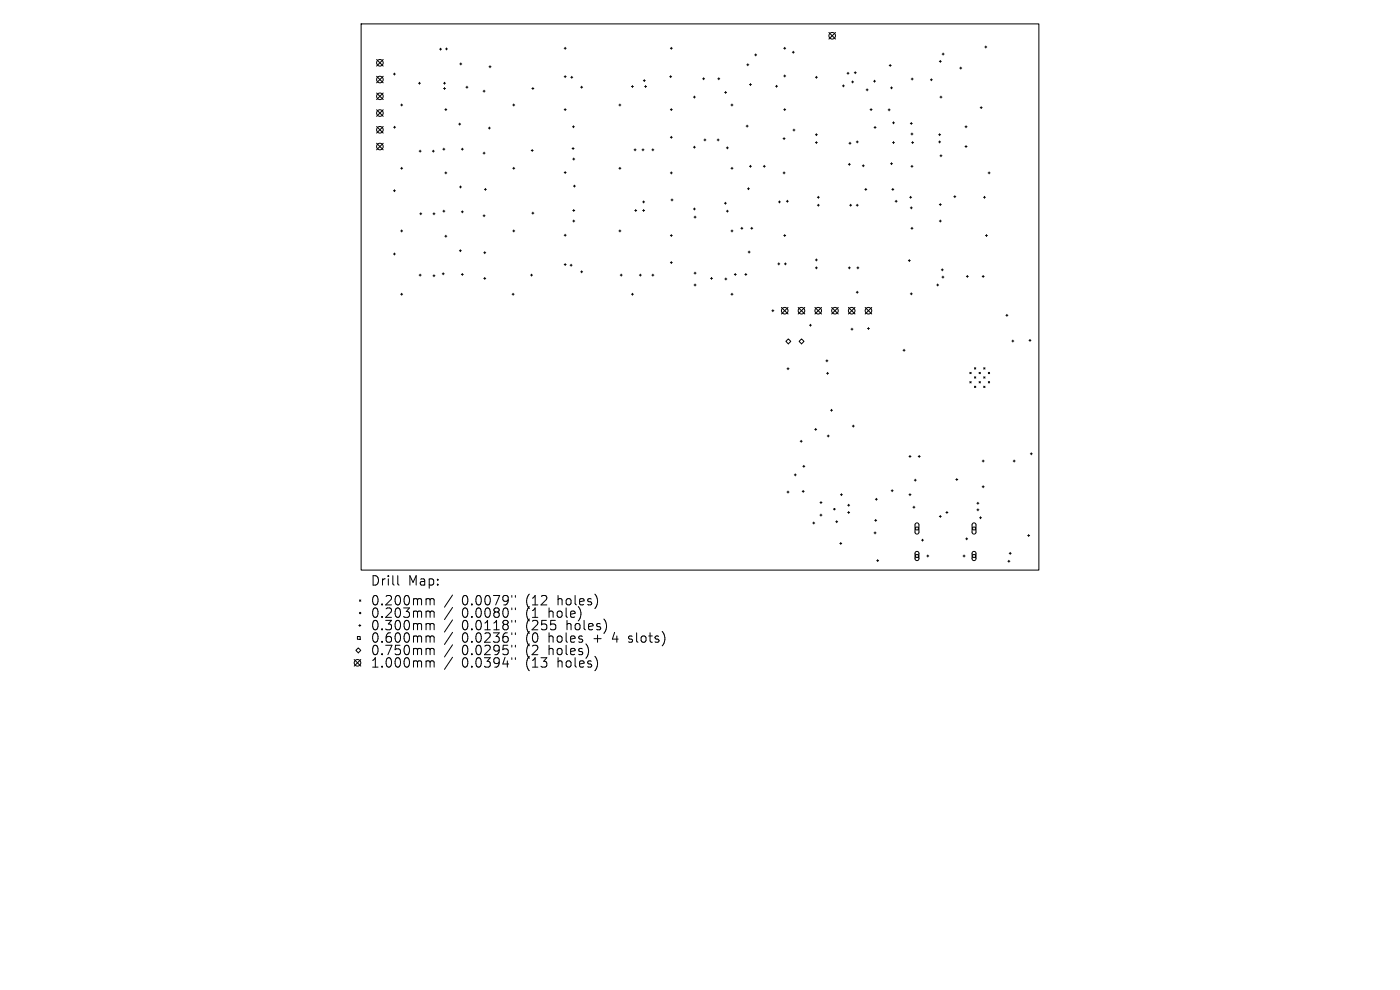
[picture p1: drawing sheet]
<svg xmlns="http://www.w3.org/2000/svg" width="297mm" height="210mm" viewBox="0 0 297 210" stroke-linecap="round" stroke-linejoin="round" font-family="sans-serif">
<defs><g id="words">
<g font-size="2.8">
<text x="78.5" y="124.5">Drill</text>
<text x="86.5" y="124.5">Map:</text>
<text x="78.5" y="128.7">0.200mm</text>
<text x="78.5" y="131.3">0.203mm</text>
<text x="98" y="128.7">0.0079&quot;</text>
<text x="98" y="131.3">0.0080&quot;</text>
<text x="111.7" y="128.7">(12</text>
<text x="111.7" y="131.3">(1</text>
<text x="116.7" y="131.3">hole)</text>
<text x="118.6" y="128.7">holes)</text>
<text x="78.5" y="134">0.300mm</text>
<text x="78.5" y="136.6">0.600mm</text>
<text x="98" y="134">0.0118&quot;</text>
<text x="98" y="136.6">0.0236&quot;</text>
<text x="111.7" y="134">(255</text>
<text x="111.7" y="136.6">(0</text>
<text x="116.7" y="136.6">holes</text>
<text x="120.5" y="134">holes)</text>
<text x="126.4" y="136.6">+</text>
<text x="130.6" y="136.6">4</text>
<text x="134.2" y="136.6">slots)</text>
<text x="78.5" y="139.3">0.750mm</text>
<text x="78.5" y="141.9">1.000mm</text>
<text x="98" y="139.3">0.0295&quot;</text>
<text x="98" y="141.9">0.0394&quot;</text>
<text x="111.7" y="139.3">(2</text>
<text x="111.7" y="141.9">(13</text>
<text x="116.7" y="139.3">holes)</text>
<text x="118.6" y="141.9">holes)</text>
</g>
</g></defs>
<g fill="none" stroke="#000" stroke-width=".21">
<path d="M76.6 5.1h143.8v115.8h-143.8zM79.9 12.6l1.4 1.4M79.9 16.2l1.4 1.4M79.9 19.7l1.4 1.4M81.3 12.6l-1.4 1.4M81.3 16.2l-1.4 1.4M81.3 19.7l-1.4 1.4M83.5 15.7h.4M83.7 15.5v.4M88.8 17.7h.4M89 17.4v.5M93.3 10.4h.4"/>
<path d="M93.5 10.2v.4M94.1 17.7h.4M94.1 18.8h.4M94.3 17.4v.5M94.3 18.6v.4M94.5 10.4h.4M94.7 10.2v.4M97.5 13.6h.5M97.8 13.4v.4M98.8 18.5h.5M99.1 18.3v.4M102.5 19.3h.4"/>
<path d="M102.7 19.1v.4M103.7 14.2h.5M104 14v.4M112.8 18.8h.5M113 18.6v.4M119.7 10.2h.4M119.7 16.3h.4M119.9 10v.5M119.9 16v.5M121.1 16.4h.4M121.3 16.2v.4M123.2 18.5h.4"/>
<path d="M123.4 18.3v.4M134 18.4h.4M134.2 18.1v.5M136.5 17.1h.4M136.7 16.9v.4M136.8 18.4h.4M137 18.1v.5M142.1 16.3h.4M142.2 10.2h.4M142.3 16v.5M142.4 10v.5M149.1 16.7h.4"/>
<path d="M149.3 16.5v.4M152.3 16.7h.4M152.5 16.5v.4M153.7 19.6h.4M153.9 19.4v.4M158.4 13.7h.5M158.6 13.5v.5M159 17.9h.4M159.2 17.7v.4M160.1 11.6h.4M160.3 11.4v.5M164.5 18.3h.4"/>
<path d="M164.7 18.1v.4M166.3 10.2h.4M166.3 16.1h.4M166.5 10v.5M166.5 15.9v.4M168.1 11.1h.4M168.3 10.9v.4M173 16.4h.4M173.2 16.2v.4M175.8 6.9l1.4 1.4M177.2 6.9l-1.4 1.4M178.7 18.2h.4"/>
<path d="M178.9 18v.4M179.7 15.5h.4M179.9 15.3v.5M180.7 17.4h.4M180.9 17.2v.4M181.2 15.4h.4M181.4 15.2v.4M183.7 19.1h.5M184 18.8v.5M185.3 17.2h.4M185.5 17v.4M188.6 13.9h.5"/>
<path d="M188.9 13.7v.4M188.9 18.6h.4M189.1 18.4v.4M193.3 16.8h.4M193.5 16.6v.4M197.4 16.9h.4M197.6 16.7v.4M199.3 13h.4M199.5 12.8v.4M199.9 11.5h.4M200.1 11.3v.4M203.6 14.4h.4"/>
<path d="M203.8 14.2v.5M208.9 10h.4M209.1 9.8v.4M79.9 23.3l1.4 1.4M79.9 26.8l1.4 1.4M79.9 30.4l1.4 1.4M81.3 23.3l-1.4 1.4M81.3 26.8l-1.4 1.4M81.3 30.4l-1.4 1.4M83.5 27h.4M83.7 26.8v.4M85 22.3h.4"/>
<path d="M85 35.7h.4M85.2 22.1v.4M85.2 35.5v.4M88.9 32.1h.4M89.1 31.9v.4M91.7 32.1h.4M91.9 31.9v.4M94 31.6h.4M94.2 31.4v.5M94.4 23.3h.4M94.4 36.7h.4M94.6 23v.5"/>
<path d="M94.6 36.5v.4M97.3 26.3h.4M97.5 39.7h.4M97.5 26.1v.4M97.7 39.5v.4M97.9 31.6h.4M98.1 31.4v.5M102.5 32.5h.4M102.7 32.3v.4M103 40v.4M103.6 27.2h.4M103.8 27v.4"/>
<path d="M108.8 22.3h.4M108.8 35.7h.4M109 22.1v.4M109 35.5v.4M112.7 31.9h.4M112.9 31.7v.4M119.7 23.3h.4M119.7 36.6h.4M119.9 23v.5M119.9 36.4v.4M121.4 31.5h.4M121.4 26.9h.5"/>
<path d="M121.5 33.7h.4M121.6 31.3v.4M121.6 39.5h.5M121.6 26.7v.4M121.7 33.5v.5M121.9 39.3v.4M131.3 22.3h.4M131.3 35.7h.4M131.5 22.1v.4M131.5 35.5v.4M134.5 31.8h.4M134.7 31.6v.4"/>
<path d="M136.2 31.8h.4M136.4 31.6v.4M138.3 31.8h.4M138.5 31.6v.4M142.2 23.3h.4M142.2 36.7h.4M142.2 29.1h.4M142.4 23v.5M142.4 28.9v.4M142.4 36.5v.4M147.1 20.6h.4M147.1 31.2h.4"/>
<path d="M147.3 20.4v.4M147.3 31v.4M149.3 29.7h.5M149.6 29.5v.4M152.1 29.7h.5M152.3 29.5v.4M154.1 31.4h.4M154.3 31.2v.4M155.1 22.3h.4M155.1 35.7h.4M155.3 22.1v.4M155.3 35.5v.4"/>
<path d="M158.3 26.7h.4M158.5 26.5v.5M158.8 39.8v.4M159 35.3h.4M159.2 35.1v.4M161.9 35.3h.4M162.1 35.1v.4M166.1 36.7h.4M166.1 29.4h.4M166.3 23.3h.4M166.3 29.2v.4M166.3 36.5v.4"/>
<path d="M166.5 23v.5M168.2 27.6h.4M168.4 27.4v.4M173 28.6h.4M173 30.2h.4M173.2 28.4v.4M173.2 30v.5M180 34.9h.4M180.1 30.4h.4M180.2 34.7v.4M180.3 30.2v.4M181.6 30.1h.5"/>
<path d="M181.9 29.9v.4M182.9 35.2h.5M183.1 35v.4M183.7 40v.4M184.6 23.3h.4M184.8 23v.5M185.4 27h.4M185.6 26.8v.4M188.4 23.3h.4M188.6 23.1v.4M188.9 34.7h.4M189.1 34.5v.4"/>
<path d="M189.3 30.2h.5M189.3 26h.5M189.4 40v.4M189.6 25.8v.5M189.6 30v.5M193.1 26.2h.4M193.3 35.3h.4M193.3 28.4h.4M193.3 26v.4M193.4 30.2h.4M193.5 28.2v.4M193.5 35.1v.4"/>
<path d="M193.6 30v.5M199.1 28.6h.5M199.1 30.1h.5M199.3 28.4v.4M199.3 29.9v.4M199.4 20.6h.4M199.4 33h.4M199.6 20.4v.4M199.6 32.8v.5M204.7 26.9h.4M204.7 31.1h.4M204.9 26.7v.4"/>
<path d="M204.9 30.9v.4M207.9 22.8h.5M208.2 22.6v.4M209.6 36.7h.4M209.8 36.5v.4M83.5 40.5h.4M83.5 53.9h.4M83.7 40.2v.5M83.7 53.7v.4M85 49h.4M85.2 48.8v.4M88.9 58.4h.4"/>
<path d="M89.1 45.4h.4M89.1 58.1v.5M89.3 45.1v.5M91.9 45.4h.4M91.9 58.5h.4M92.1 45.1v.5M92.1 58.3v.4M93.8 58.1h.4M94 44.8h.4M94 57.9v.4M94.2 44.6v.4M94.4 50.1h.4"/>
<path d="M94.6 49.9v.4M97.5 53.2h.4M97.7 53v.4M97.9 44.9h.4M97.9 58.2h.4M98.1 44.7v.4M98.1 58v.4M102.5 45.8h.4M102.6 53.6h.4M102.6 59.1h.4M102.7 45.6v.4M102.8 40.2h.4"/>
<path d="M102.8 53.4v.4M102.8 58.8v.5M108.8 49h.4M109 48.8v.4M112.6 58.4h.4M112.8 58.1v.5M112.8 45.2h.5M113 45v.4M119.7 49.9h.4M119.7 56.1h.4M119.9 49.7v.4M119.9 55.9v.4"/>
<path d="M120.9 56.3h.5M121.2 56.1v.4M121.5 44.7h.4M121.5 46.9h.4M121.7 44.4v.5M121.7 46.7v.4M123.2 57.7h.4M123.4 57.4v.5M131.3 49h.4M131.5 48.8v.4M131.6 58.4h.4M131.8 58.1v.5"/>
<path d="M134.7 44.7h.4M134.9 44.4v.5M135.6 58.4h.5M135.8 58.1v.5M136.3 44.7h.5M136.3 42.8h.5M136.5 42.6v.4M136.5 44.4v.5M138.3 58.4h.4M138.5 58.1v.5M142.2 50h.4M142.2 55.7h.4"/>
<path d="M142.3 42.4h.5M142.4 49.8v.4M142.4 55.5v.4M142.6 42.2v.4M147.1 44.3h.4M147.2 46.1h.5M147.2 57.9h.5M147.3 44.1v.4M147.5 45.8v.5M147.5 57.7v.4M150.7 59.1h.5M150.9 58.8v.5"/>
<path d="M153.7 43.1h.4M153.8 59.2h.4M153.9 42.9v.4M154 59v.4M154.1 44.8h.4M154.3 44.6v.4M155.1 49h.4M155.3 48.8v.4M155.8 58.2h.4M156 58v.4M157.2 48.4h.4M157.4 48.2v.4"/>
<path d="M158 58.2h.4M158.2 58v.4M158.6 40h.4M158.7 53.5h.4M158.9 53.3v.4M159.3 48.4h.4M159.5 48.2v.4M165 56h.4M165.1 42.8h.5M165.2 55.8v.4M165.4 42.6v.4M166.3 50h.4"/>
<path d="M166.4 56h.4M166.5 49.8v.4M166.6 55.8v.4M166.8 42.7h.4M167 42.5v.4M173 55.1h.4M173 56.8h.4M173.2 54.9v.5M173.2 56.6v.4M173.4 41.9h.4M173.4 43.5h.4M173.6 41.6v.5"/>
<path d="M173.6 43.3v.4M180 56.8h.4M180.2 56.6v.4M180.3 43.5h.4M180.5 43.3v.4M181.6 43.5h.5M181.8 56.8h.4M181.9 43.3v.4M182 56.6v.4M183.5 40.2h.4M189.2 40.2h.4M189.9 42.7h.4"/>
<path d="M190.1 42.5v.4M192.7 55.3h.4M192.9 55.1v.4M193 41.9h.4M193.1 44.1h.4M193.2 41.6v.5M193.3 48.4h.4M193.3 43.9v.4M193.5 48.2v.4M199.3 46.9h.4M199.3 43.4h.4M199.5 43.2v.4"/>
<path d="M199.5 46.7v.4M199.7 57.2h.4M199.8 58.8h.5M199.9 57v.4M200 58.6v.4M202.3 41.7h.5M202.6 41.5v.4M205 58.6h.4M205.2 58.4v.4M208.4 58.6h.4M208.6 58.4v.4M208.6 41.9h.5"/>
<path d="M208.9 41.6v.5M209.1 50h.4M209.3 49.8v.4M85 62.4h.4M85.2 62.2v.4M108.6 62.4h.5M108.8 62.2v.4M134 62.4h.4M134.2 62.2v.4M147.2 60.5h.5M147.5 60.2v.5M155.1 62.4h.4"/>
<path d="M155.3 62.2v.4M163.7 65.9h.5M164 65.7v.4M165.8 65.2l1.4 1.4M166.7 72.4l.5-.5 .6 .5-.6 .5zM167 78.2h.4M167.2 78v.4M167.2 65.2l-1.4 1.4M169.3 65.2l1.4 1.4M169.5 72.4l.5-.5 .6 .5-.6 .5zM170.7 65.2l-1.4 1.4M171.7 69h.4"/>
<path d="M171.9 68.8v.4M172.9 65.2l1.4 1.4M174.3 65.2l-1.4 1.4M175.2 76.5h.4M175.4 79.2h.4M175.4 76.3v.5M175.6 79v.4M176.4 65.2l1.4 1.4M177.8 65.2l-1.4 1.4M180 65.2l1.4 1.4M180.5 69.8h.4M180.7 69.6v.4"/>
<path d="M181.4 65.2l-1.4 1.4M181.6 62h.5M181.9 61.8v.4M183.5 65.2l1.4 1.4M184 69.7h.4M184.2 69.5v.4M184.9 65.2l-1.4 1.4M191.6 74.3h.4M191.8 74.1v.4M193.1 62.3h.4M193.3 62.1v.4M198.7 60.5h.4"/>
<path d="M198.9 60.2v.5M205.7 79l.3 .3M206 79l-.3 .3M206.7 79.9l.3 .3M206.7 78l.3 .3M207 78l-.3 .3M207 79.9l-.3 .3M207.7 79l.3 .3M208 79l-.3 .3M208.7 79.9l.3 .3M208.7 78l.3 .3M209 78l-.3 .3"/>
<path d="M209 79.9l-.3 .3M209.7 79l.2 .3M209.9 79l-.2 .3M213.4 66.9h.4M213.6 66.7v.4M214.7 72.3h.4M214.9 72.1v.5M218.3 72.2h.4M218.5 72v.4M169.8 93.6h.4M170 93.4v.4M170.3 98.9h.4"/>
<path d="M170.5 98.7v.4M172.8 91.1h.5M173 90.9v.4M175.5 92.5h.4M175.7 92.3v.4M176.2 87h.4M176.4 86.8v.4M180.8 90.4h.4M181 90.2v.4M192.8 96.8h.5M193 96.6v.4M194.8 96.8h.4"/>
<path d="M195 96.6v.4M205.7 80.9l.3 .3M206 80.9l-.3 .3M206.7 81.9l.3 .3M207 81.9l-.3 .3M207.7 80.9l.3 .3M208 80.9l-.3 .3M208.4 97.8h.4M208.6 97.6v.4M208.7 81.9l.3 .3M209 81.9l-.3 .3M209.7 80.9l.2 .3"/>
<path d="M209.9 80.9l-.2 .3M214.9 97.8h.5M215.1 97.6v.4M218.6 96.3h.4M218.8 96.1v.4M167 104.4h.4M167.2 104.2v.4M168.5 100.7h.4M168.7 100.5v.4M170.2 104.2h.4M170.4 104v.4M172.4 110.9h.4"/>
<path d="M172.6 110.7v.5M174 106.6h.4M174 109.3h.4M174.2 106.4v.4M174.2 109.1v.4M177.3 110.7h.4M177.5 110.5v.4M178.2 115.3h.4M178.3 104.9h.4M178.4 115.1v.4M178.5 104.7v.4M179.8 107.2h.5"/>
<path d="M179.8 108.7h.5M180 107v.4M180 108.5v.4M185.4 113h.4M185.6 110.4h.4M185.6 112.8v.5M185.7 105.9h.4M185.8 110.2v.4M185.9 105.7v.4M186 118.9h.4M186.2 118.7v.4M189.1 104.1h.4"/>
<path d="M189.3 103.9v.4M192.8 104.9h.5M193 104.7v.4M193.7 107.6h.4M193.9 107.4v.4M194 101.9h.4M194.2 101.6v.5M194.2 111.8h.6v.6h-.6zM194.2 111l.4-.1 .3 .4v1.7l-.3 .3-.3-.1-.2-.2zM194.2 117.6h.6v.6h-.6zM194.2 117.1l.4-.1 .3 .3v1.3l-.3 .3-.3-.1-.2-.2zM195.5 114.6h.4"/>
<path d="M195.7 114.4v.4M196.6 117.9h.4M196.8 117.7v.5M199.3 109.5h.4M199.5 109.3v.5M200.7 108.7h.4M200.9 108.5v.4M202.8 101.7h.4M203 101.5v.4M204.3 117.9h.4M204.5 117.7v.5M204.9 114.3h.4"/>
<path d="M205.1 114.1v.4M206.3 111.8h.6v.6h-.6zM206.3 111l.4-.1 .3 .4v1.7l-.3 .3-.3-.1-.2-.2zM206.3 117.6h.6v.6h-.6zM206.3 117.1l.4-.1 .3 .3v1.3l-.3 .3-.3-.1-.2-.2zM207.2 106.8h.5M207.2 108.2h.5M207.5 106.5v.5M207.5 107.9v.5M207.8 109.8h.4M208 109.6v.4M208.4 103.3h.4"/>
<path d="M208.6 103v.5M213.8 119.1h.4M214 118.9v.4M214.1 117.4h.4M214.3 117.2v.4M218 113.6h.4M218.2 113.4v.4M75.1 139.9l1.4 1.4M75.5 138l.5-.6 .5 .6-.5 .5zM75.8 135h.6v.6h-.6zM76.1 132.7h.4M76.3 127.3l.2 .2"/>
<path d="M76.3 132.5v.4M76.5 127.3l-.2 .2M76.5 139.9l-1.4 1.4M84.4 122.1v1.7l.3 .3M90.7 127l.4 .1 .1 .2M90.7 129.6h.3l.2 .3M90.7 132.3h.3l.2 .3M90.7 134.9h.3l.2 .3M90.7 137.5l.4 .1 .1 .2M91.2 127.3l.3-.3 .5 .1 .1 1.2M91.2 127.3v1M91.2 129.9v1.1"/>
<path d="M91.2 132.6v1M91.2 135.2v1M91.2 137.8v1.1M91.2 129.9l.3-.3 .5 .1 .1 1.3M91.2 132.6l.3-.3 .5 .1 .1 1.2M91.2 135.2l.3-.3 .5 .1 .1 1.2M91.2 137.8l.3-.3 .5 .1 .1 1.3M96 126.2l-1.7 2.6M96 128.9l-1.7 2.5M96 131.5l-1.7 2.6M96 134.1l-1.7 2.6M96 136.8l-1.7 2.6"/>
<path d="M96 139.4l-1.7 2.6M108.6 126.3v.4M108.6 129v.3M108.6 131.6v.4M108.6 134.2v.4M108.6 136.9v.4M108.6 139.5v.4M109.3 126.3v.4M109.3 129v.3M109.3 131.6v.4M109.3 134.2v.4M109.3 136.9v.4"/>
<path d="M109.3 139.5v.4M133.3 136.1l.2 .1M133.4 135v.5M90.7 140.2l.4 .1 .1 .2M91.2 140.5v1M91.2 140.5l.3-.3 .5 .1 .1 1.2"/>
<circle cx="80.6" cy="13.3" r=".7"/>
<circle cx="80.6" cy="16.9" r=".7"/>
<circle cx="176.5" cy="7.6" r=".7"/>
<circle cx="80.6" cy="27.5" r=".7"/>
<circle cx="80.6" cy="20.4" r=".7"/>
<circle cx="80.6" cy="24" r=".7"/>
<circle cx="80.6" cy="31.1" r=".7"/>
<circle cx="166.5" cy="65.9" r=".7"/>
<circle cx="170" cy="65.9" r=".7"/>
<circle cx="173.6" cy="65.9" r=".7"/>
<circle cx="177.1" cy="65.9" r=".7"/>
<circle cx="180.7" cy="65.9" r=".7"/>
<circle cx="184.2" cy="65.9" r=".7"/>
<circle cx="177" cy="108" r=".14"/>
<circle cx="76.4" cy="130" r=".14"/>
<circle cx="75.8" cy="140.6" r=".7"/>
</g>
<use href="#words"/>
</svg>
